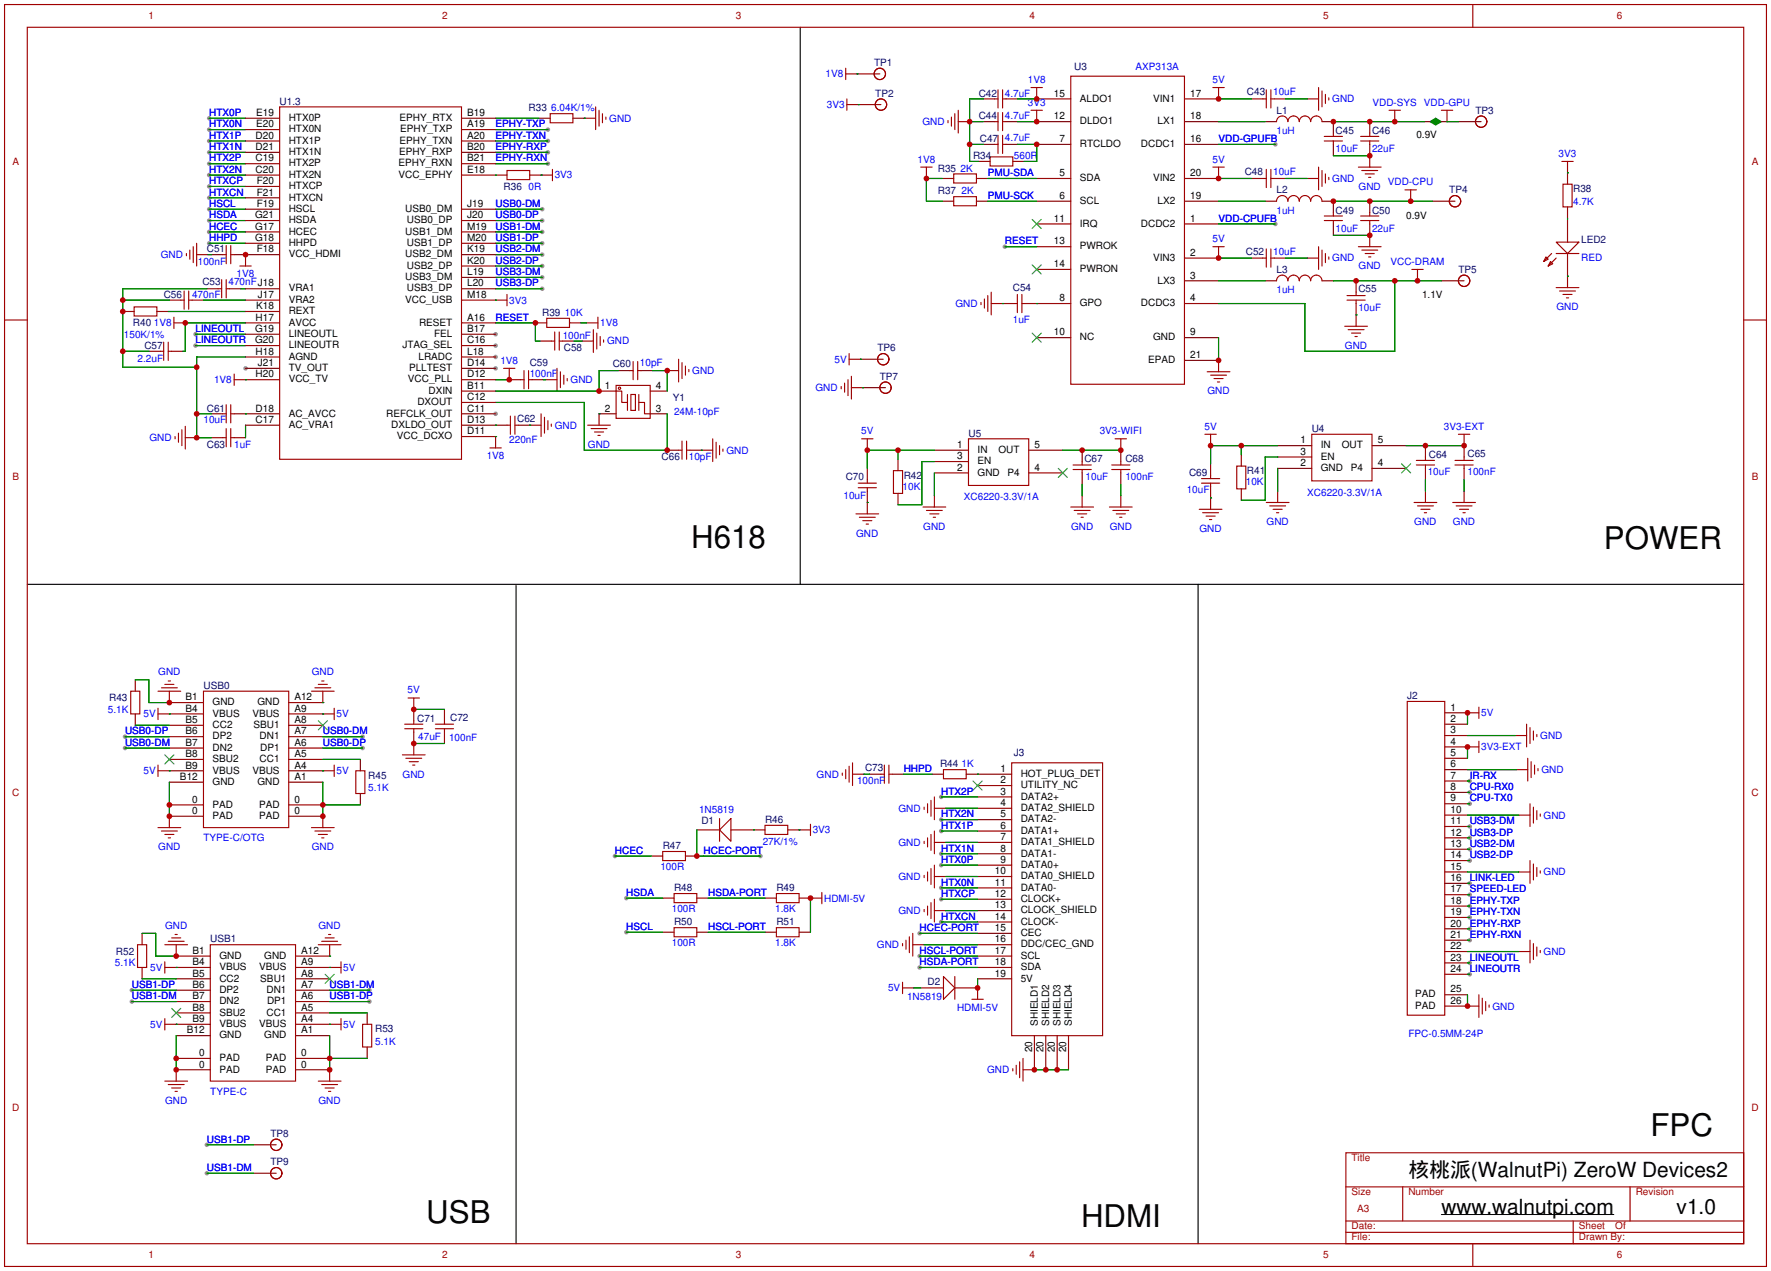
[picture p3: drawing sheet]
<svg xmlns="http://www.w3.org/2000/svg" width="396mm" height="284mm" viewBox="0 0 396 284" stroke-linecap="round" stroke-linejoin="round" font-family="sans-serif">
<defs><g id="words">
<g font-size="7">
<text x="154.4" y="122.4">H618</text>
<text x="358.4" y="122.7">POWER</text>
<text x="368.8" y="253.7">FPC</text>
<text x="95.2" y="273.3">USB</text>
<text x="241.6" y="274.1">HDMI</text>
</g>
<g font-size="4.7">
<text x="314.7" y="263.1">䑋䑖䥙(WalnutPi) ZeroW Devices2</text>
<text x="322.1" y="271.2">www.walnutpi.com</text>
<text x="374.6" y="271.2">v1.0</text>
</g>
<g font-size="2.2" fill="#9f0000">
<text x="33.2" y="4.2">1</text>
<text x="98.8" y="4.2">2</text>
<text x="164.4" y="4.2">3</text>
<text x="230.1" y="4.2">4</text>
<text x="295.7" y="4.2">5</text>
<text x="361.3" y="4.2">6</text>
<text x="2.8" y="36.9">A</text>
<text x="391.4" y="36.9">A</text>
<text x="2.8" y="107.4">B</text>
<text x="391.4" y="107.4">B</text>
<text x="2.7" y="177.8">C</text>
<text x="391.4" y="177.8">C</text>
<text x="2.7" y="248.3">D</text>
<text x="391.4" y="248.3">D</text>
<text x="302" y="259.3">Title</text>
<text x="302" y="266.9">Size</text>
<text x="314.7" y="266.9">Number</text>
<text x="365.5" y="266.9">Revision</text>
<text x="302" y="274.5">Date:</text>
<text x="303.3" y="270.7">A3</text>
<text x="352.8" y="274.5">Sheet</text>
<text x="360.9" y="274.5">Of</text>
<text x="33.2" y="281">1</text>
<text x="98.8" y="281">2</text>
<text x="164.4" y="281">3</text>
<text x="230.1" y="281">4</text>
<text x="295.7" y="281">5</text>
<text x="302" y="277.1">File:</text>
<text x="352.8" y="277.1">Drawn By:</text>
<text x="361.3" y="281">6</text>
</g>
<g font-size="2.2" fill="#00f">
<text x="184.5" y="17.3">1V8</text>
<text x="253.7" y="15.7">AXP313A</text>
<text x="224.5" y="21.6">4.7uF</text>
<text x="229.7" y="18.5">1V8</text>
<text x="229.7" y="23.6">3V3</text>
<text x="270.9" y="18.5">5V</text>
<text x="284.5" y="21.3">10uF</text>
<text x="297.7" y="22.9">GND</text>
<text x="306.7" y="23.6">VDD-SYS VDD-GPU</text>
<text x="46.7" y="28.4">HTX0N</text>
<text x="46.7" y="25.9">HTX0P</text>
<text x="110.7" y="28.4">EPHY-TXP</text>
<text x="123.2" y="24.9">6.04K/1%</text>
<text x="136.1" y="27.2">GND</text>
<text x="184.7" y="24.1">3V3</text>
<text x="206.1" y="27.9">GND</text>
<text x="224.5" y="26.7">4.7uF</text>
<text x="285.2" y="30">1uH</text>
<text x="46.7" y="31">HTX1P</text>
<text x="46.7" y="33.5">HTX1N</text>
<text x="110.7" y="31">EPHY-TXN</text>
<text x="110.7" y="33.5">EPHY-RXP</text>
<text x="224.5" y="31.5">4.7uF</text>
<text x="226.6" y="35.6">560R</text>
<text x="272.3" y="31.8">VDD-GPUFB</text>
<text x="298.4" y="34">10uF</text>
<text x="306.6" y="34">22uF</text>
<text x="348.3" y="35.1">3V3</text>
<text x="46.7" y="38.6">HTX2N</text>
<text x="46.7" y="36.1">HTX2P</text>
<text x="46.7" y="41.1">HTXCP</text>
<text x="110.7" y="36.1">EPHY-RXN</text>
<text x="124" y="39.9">3V3</text>
<text x="205" y="36.3">1V8</text>
<text x="214.6" y="38.4">2K</text>
<text x="220.7" y="39.4">PMU-SDA</text>
<text x="270.9" y="36.3">5V</text>
<text x="284.5" y="39.1">10uF</text>
<text x="297.7" y="40.6">GND</text>
<text x="310.1" y="41.4">VDD-CPU</text>
<text x="46.7" y="46.2">HSCL</text>
<text x="46.7" y="43.7">HTXCN</text>
<text x="110.7" y="46.2">USB0-DM</text>
<text x="118.1" y="42.4">0R</text>
<text x="214.9" y="43.4">2K</text>
<text x="220.7" y="44.5">PMU-SCK</text>
<text x="285.2" y="47.8">1uH</text>
<text x="303.6" y="42.4">GND</text>
<text x="351.5" y="45.7">4.7K</text>
<text x="46.7" y="53.8">HHPD</text>
<text x="46.7" y="51.3">HCEC</text>
<text x="46.7" y="48.8">HSDA</text>
<text x="110.7" y="48.8">USB0-DP</text>
<text x="110.7" y="51.3">USB1-DM</text>
<text x="110.7" y="53.8">USB1-DP</text>
<text x="272.3" y="49.5">VDD-CPUFB</text>
<text x="298.4" y="51.8">10uF</text>
<text x="306.6" y="51.8">22uF</text>
<text x="35.9" y="57.7">GND</text>
<text x="44.2" y="59.2">100nF</text>
<text x="110.7" y="56.4">USB2-DM</text>
<text x="110.7" y="58.9">USB2-DP</text>
<text x="224.5" y="54.6">RESET</text>
<text x="270.9" y="54.1">5V</text>
<text x="284.5" y="56.9">10uF</text>
<text x="297.7" y="58.4">GND</text>
<text x="310.7" y="59.2">VCC-DRAM</text>
<text x="353.3" y="58.4">RED</text>
<text x="51.1" y="63.8">470nFJ18</text>
<text x="52.9" y="62">1V8</text>
<text x="110.7" y="61.5">USB3-DM</text>
<text x="110.7" y="64">USB3-DP</text>
<text x="285.2" y="65.5">1uH</text>
<text x="303.6" y="60.2">GND</text>
<text x="42.9" y="66.5">470nF</text>
<text x="110.7" y="71.6">RESET</text>
<text x="113.8" y="67.8">3V3</text>
<text x="126.2" y="70.6">10K</text>
<text x="213.5" y="68.6">GND</text>
<text x="303.5" y="69.6">10uF</text>
<text x="347.8" y="69.3">GND</text>
<text x="27.7" y="75.4">150K/1%</text>
<text x="34.4" y="72.9">1V8</text>
<text x="43.7" y="74.2">LINEOUTL</text>
<text x="43.7" y="76.7">LINEOUTR</text>
<text x="125.7" y="75.7">100nF</text>
<text x="134.1" y="72.9">1V8</text>
<text x="135.6" y="77">GND</text>
<text x="226.3" y="72.1">1uF</text>
<text x="300.5" y="78">GND</text>
<text x="30.7" y="80.8">2.2uF</text>
<text x="111.8" y="81.3">1V8</text>
<text x="143" y="81.8">10pF</text>
<text x="154.7" y="83.6">GND</text>
<text x="186.5" y="81">5V</text>
<text x="47.8" y="85.6">1V8</text>
<text x="118.4" y="84.3">100nF</text>
<text x="127.5" y="85.6">GND</text>
<text x="182.2" y="87.4">GND</text>
<text x="269.8" y="88.1">GND</text>
<text x="45.5" y="94.5">10uF</text>
<text x="124" y="95.8">GND</text>
<text x="150.6" y="92.7">24M-10pF</text>
<text x="33.4" y="98.6">GND</text>
<text x="52.3" y="100.1">1uF</text>
<text x="113.8" y="99.1">220nF</text>
<text x="131.4" y="100.1">GND</text>
<text x="162.3" y="101.3">GND</text>
<text x="192.4" y="97">5V</text>
<text x="245.7" y="97">3V3-WIFI</text>
<text x="269.1" y="96">5V</text>
<text x="322.6" y="96">3V3-EXT</text>
<text x="108.8" y="102.6">1V8</text>
<text x="153.9" y="102.9">10pF</text>
<text x="242.6" y="107.2">10uF</text>
<text x="251.5" y="107.2">100nF</text>
<text x="319" y="106.2">10uF</text>
<text x="327.9" y="106.2">100nF</text>
<text x="188.5" y="111.5">10uF</text>
<text x="201.7" y="109.5">10K</text>
<text x="215.4" y="111.8">XC6220-3.3V/1A</text>
<text x="265.2" y="110.2">10uF</text>
<text x="278.4" y="108.5">10K</text>
<text x="292.1" y="110.7">XC6220-3.3V/1A</text>
<text x="191.3" y="119.9">GND</text>
<text x="206.3" y="118.4">GND</text>
<text x="239.3" y="118.4">GND</text>
<text x="248" y="118.4">GND</text>
<text x="268" y="118.9">GND</text>
<text x="283" y="117.3">GND</text>
<text x="316" y="117.3">GND</text>
<text x="324.7" y="117.3">GND</text>
<text x="35.4" y="150.9">GND</text>
<text x="69.7" y="150.9">GND</text>
<text x="91.1" y="154.9">5V</text>
<text x="24.1" y="159.3">5.1K</text>
<text x="32.1" y="160.3">5V</text>
<text x="75.2" y="160.3">5V</text>
<text x="331" y="160">5V</text>
<text x="27.9" y="164.1">USB0-DP</text>
<text x="27.9" y="166.6">USB0-DM</text>
<text x="72.1" y="164.1">USB0-DM</text>
<text x="72.1" y="166.6">USB0-DP</text>
<text x="93.5" y="165.4">47uF</text>
<text x="100.3" y="165.6">100nF</text>
<text x="331" y="167.6">3V3-EXT</text>
<text x="344.2" y="165.1">GND</text>
<text x="32.1" y="173">5V</text>
<text x="75.2" y="173">5V</text>
<text x="90" y="173.7">GND</text>
<text x="182.5" y="173.7">GND</text>
<text x="201.9" y="172.5">HHPD</text>
<text x="214.9" y="171.5">1K</text>
<text x="328.4" y="174">IR-RX</text>
<text x="344.4" y="172.7">GND</text>
<text x="82.3" y="176.8">5.1K</text>
<text x="191.5" y="175.3">100nF</text>
<text x="210.3" y="177.5">HTX2P</text>
<text x="328.4" y="176.5">CPU-RX0</text>
<text x="328.4" y="179.1">CPU-TX0</text>
<text x="156.2" y="181.6">1N5819</text>
<text x="200.8" y="181.4">GND</text>
<text x="210.3" y="185.2">HTX1P</text>
<text x="210.3" y="182.6">HTX2N</text>
<text x="328.4" y="184.2">USB3-DM</text>
<text x="344.9" y="182.9">GND</text>
<text x="35.4" y="190">GND</text>
<text x="45.5" y="188">TYPE-C/OTG</text>
<text x="69.7" y="190">GND</text>
<text x="137.4" y="190.8">HCEC</text>
<text x="157.2" y="190.8">HCEC-PORT</text>
<text x="170.4" y="188.7">27K/1%</text>
<text x="181.6" y="186.2">3V3</text>
<text x="200.8" y="189">GND</text>
<text x="210.3" y="190.2">HTX1N</text>
<text x="328.4" y="191.8">USB2-DP</text>
<text x="328.4" y="189.2">USB2-DM</text>
<text x="328.4" y="186.7">USB3-DP</text>
<text x="147.6" y="194.3">100R</text>
<text x="200.8" y="196.6">GND</text>
<text x="210.3" y="192.8">HTX0P</text>
<text x="210.3" y="197.9">HTX0N</text>
<text x="328.4" y="196.9">LINK-LED</text>
<text x="344.9" y="195.6">GND</text>
<text x="140" y="200.2">HSDA</text>
<text x="150.1" y="203.7">100R</text>
<text x="158.2" y="200.2">HSDA-PORT</text>
<text x="173.2" y="203.7">1.8K</text>
<text x="184.1" y="201.4">HDMI-5V</text>
<text x="210.3" y="200.4">HTXCP</text>
<text x="328.4" y="199.4">SPEED-LED</text>
<text x="328.4" y="201.9">EPHY-TXP</text>
<text x="36.9" y="207.5">GND</text>
<text x="71.2" y="207.5">GND</text>
<text x="140" y="207.8">HSCL</text>
<text x="158.2" y="207.8">HSCL-PORT</text>
<text x="200.8" y="204.2">GND</text>
<text x="205.5" y="208">HCEC-PORT</text>
<text x="210.3" y="205.5">HTXCN</text>
<text x="328.4" y="204.5">EPHY-TXN</text>
<text x="328.4" y="207">EPHY-RXP</text>
<text x="328.4" y="209.6">EPHY-RXN</text>
<text x="25.7" y="215.9">5.1K</text>
<text x="150.1" y="211.3">100R</text>
<text x="173.2" y="211.3">1.8K</text>
<text x="195.9" y="211.8">GND</text>
<text x="205.5" y="213.1">HSCL-PORT</text>
<text x="205.5" y="215.6">HSDA-PORT</text>
<text x="328.4" y="214.6">LINEOUTL</text>
<text x="344.9" y="213.4">GND</text>
<text x="29.5" y="220.7">USB1-DP</text>
<text x="33.6" y="216.9">5V</text>
<text x="73.7" y="220.7">USB1-DM</text>
<text x="76.7" y="216.9">5V</text>
<text x="198.4" y="221.5">5V</text>
<text x="328.4" y="217.2">LINEOUTR</text>
<text x="29.5" y="223.3">USB1-DM</text>
<text x="73.7" y="223.3">USB1-DP</text>
<text x="202.7" y="223.5">1N5819</text>
<text x="213.8" y="225.8">HDMI-5V</text>
<text x="333.5" y="225.6">GND</text>
<text x="33.6" y="229.6">5V</text>
<text x="76.7" y="229.6">5V</text>
<text x="83.8" y="233.4">5.1K</text>
<text x="314.7" y="231.6">FPC-0.5MM-24P</text>
<text x="220.6" y="239.8">GND</text>
<text x="47" y="244.6">TYPE-C</text>
<text x="36.9" y="246.6">GND</text>
<text x="71.2" y="246.6">GND</text>
<text x="46.2" y="255.3">USB1-DP</text>
<text x="46.2" y="261.6">USB1-DM</text>
</g>
<g font-size="2.2" fill="#00007f">
<text x="195.3" y="14.7">TP1</text>
<text x="240" y="15.7">U3</text>
<text x="62.5" y="23.4">U1.3</text>
<text x="195.6" y="21.6">TP2</text>
<text x="218.7" y="21.6">C42</text>
<text x="278.6" y="21.3">C43</text>
<text x="118.1" y="24.9">R33</text>
<text x="218.7" y="26.7">C44</text>
<text x="285.2" y="25.4">L1</text>
<text x="298.4" y="30">C45</text>
<text x="306.6" y="30">C46</text>
<text x="329.7" y="25.4">TP3</text>
<text x="217.4" y="35.6">R34</text>
<text x="218.9" y="31.8">C47</text>
<text x="209.5" y="38.4">R35</text>
<text x="278.1" y="39.1">C48</text>
<text x="112.5" y="42.4">R36</text>
<text x="209.5" y="43.4">R37</text>
<text x="285.2" y="43.2">L2</text>
<text x="298.4" y="47.8">C49</text>
<text x="306.6" y="47.8">C50</text>
<text x="323.8" y="43.2">TP4</text>
<text x="351.5" y="42.9">R38</text>
<text x="46.2" y="56.4">C51</text>
<text x="278.4" y="56.9">C52</text>
<text x="353.3" y="54.4">LED2</text>
<text x="45.2" y="63.8">C53</text>
<text x="226.3" y="65">C54</text>
<text x="285.2" y="61">L3</text>
<text x="303.5" y="65.3">C55</text>
<text x="325.9" y="61">TP5</text>
<text x="36.6" y="66.5">C56</text>
<text x="121.2" y="70.6">R39</text>
<text x="29.7" y="72.9">R40</text>
<text x="32.3" y="78">C57</text>
<text x="118.4" y="81.8">C59</text>
<text x="126" y="78.5">C58</text>
<text x="136.9" y="82">C60</text>
<text x="196.1" y="78.5">TP6</text>
<text x="150.4" y="89.7">Y1</text>
<text x="196.6" y="84.8">TP7</text>
<text x="46.2" y="91.9">C61</text>
<text x="115.6" y="94.2">C62</text>
<text x="46.2" y="100.1">C63</text>
<text x="216.4" y="97.5">U5</text>
<text x="293.1" y="96.5">U4</text>
<text x="147.8" y="102.9">C66</text>
<text x="189" y="107.2">C70</text>
<text x="201.9" y="106.9">R42</text>
<text x="242.3" y="103.1">C67</text>
<text x="251.5" y="103.1">C68</text>
<text x="265.7" y="106.4">C69</text>
<text x="278.6" y="105.9">R41</text>
<text x="319.3" y="102.4">C64</text>
<text x="327.9" y="102.1">C65</text>
<text x="45.5" y="153.9">USB0</text>
<text x="24.4" y="156.7">R43</text>
<text x="93.2" y="161.3">C71</text>
<text x="100.6" y="161">C72</text>
<text x="314.5" y="156.2">J2</text>
<text x="82.3" y="174">R45</text>
<text x="193.3" y="172.2">C73</text>
<text x="210.1" y="171.5">R44</text>
<text x="226.6" y="168.9">J3</text>
<text x="156.7" y="184.2">D1</text>
<text x="170.9" y="183.9">R46</text>
<text x="148.1" y="189.7">R47</text>
<text x="150.6" y="199.1">R48</text>
<text x="173.5" y="199.1">R49</text>
<text x="150.6" y="206.8">R50</text>
<text x="173.5" y="206.8">R51</text>
<text x="25.9" y="213.4">R52</text>
<text x="47" y="210.6">USB1</text>
<text x="207.3" y="220">D2</text>
<text x="83.8" y="230.6">R53</text>
<text x="60.5" y="254">TP8</text>
<text x="60.5" y="260.3">TP9</text>
</g>
<g font-size="2.2">
<text x="235.5" y="21.6">15</text>
<text x="241.3" y="22.7">ALDO1</text>
<text x="257.7" y="22.7">VIN1</text>
<text x="265.9" y="21.6">17</text>
<text x="57.2" y="25.9">E19</text>
<text x="57.2" y="28.4">E20</text>
<text x="64.5" y="27">HTX0P</text>
<text x="64.5" y="29.6">HTX0N</text>
<text x="89.3" y="27">EPHY_RTX</text>
<text x="89.4" y="29.6">EPHY_TXP</text>
<text x="104.4" y="25.9">B19</text>
<text x="104.4" y="28.4">A19</text>
<text x="235.5" y="26.7">12</text>
<text x="241.3" y="27.8">DLDO1</text>
<text x="258.7" y="27.8">LX1</text>
<text x="265.9" y="26.7">18</text>
<text x="57.1" y="31">D20</text>
<text x="57.1" y="33.5">D21</text>
<text x="64.5" y="32.1">HTX1P</text>
<text x="64.5" y="34.6">HTX1N</text>
<text x="89.2" y="34.6">EPHY_RXP</text>
<text x="89.3" y="32.1">EPHY_TXN</text>
<text x="104.4" y="31">A20</text>
<text x="104.4" y="33.5">B20</text>
<text x="236.8" y="31.7">7</text>
<text x="241.3" y="32.9">RTCLDO</text>
<text x="254.9" y="32.9">DCDC1</text>
<text x="265.9" y="31.7">16</text>
<text x="316.5" y="30.7">0.9V</text>
<text x="57.1" y="36.1">C19</text>
<text x="57.1" y="38.6">C20</text>
<text x="57.4" y="41.1">F20</text>
<text x="64.5" y="37.2">HTX2P</text>
<text x="64.5" y="39.7">HTX2N</text>
<text x="89" y="37.2">EPHY_RXN</text>
<text x="89" y="39.7">VCC_EPHY</text>
<text x="104.4" y="36.1">B21</text>
<text x="104.4" y="38.6">E18</text>
<text x="236.8" y="39.4">5</text>
<text x="241.3" y="40.5">SDA</text>
<text x="257.7" y="40.5">VIN2</text>
<text x="265.9" y="39.4">20</text>
<text x="57.4" y="43.7">F21</text>
<text x="57.4" y="46.2">F19</text>
<text x="64.5" y="42.3">HTXCP</text>
<text x="64.5" y="44.8">HTXCN</text>
<text x="64.5" y="47.3">HSCL</text>
<text x="90.5" y="47.3">USB0_DM</text>
<text x="104.4" y="46.2">J19</text>
<text x="236.8" y="44.4">6</text>
<text x="241.3" y="45.6">SCL</text>
<text x="258.7" y="45.6">LX2</text>
<text x="265.9" y="44.4">19</text>
<text x="57" y="48.8">G21</text>
<text x="57" y="51.3">G17</text>
<text x="57" y="53.8">G18</text>
<text x="64.5" y="49.9">HSDA</text>
<text x="64.5" y="52.4">HCEC</text>
<text x="90.5" y="52.4">USB1_DM</text>
<text x="90.9" y="49.9">USB0_DP</text>
<text x="104.4" y="48.8">J20</text>
<text x="104.4" y="51.3">M19</text>
<text x="104.4" y="53.8">M20</text>
<text x="235.5" y="49.5">11</text>
<text x="241.3" y="50.6">IRQ</text>
<text x="254.9" y="50.6">DCDC2</text>
<text x="265.9" y="49.5">1</text>
<text x="314.2" y="49">0.9V</text>
<text x="57.4" y="56.4">F18</text>
<text x="64.5" y="55">HHPD</text>
<text x="64.5" y="57.5">VCC_HDMI</text>
<text x="90.5" y="57.5">USB2_DM</text>
<text x="90.9" y="55">USB1_DP</text>
<text x="104.4" y="56.4">K19</text>
<text x="104.4" y="58.9">K20</text>
<text x="235.5" y="54.6">13</text>
<text x="235.5" y="59.7">14</text>
<text x="241.3" y="55.7">PWROK</text>
<text x="257.7" y="58.3">VIN3</text>
<text x="265.9" y="57.1">2</text>
<text x="64.5" y="65.1">VRA1</text>
<text x="90.5" y="62.6">USB3_DM</text>
<text x="90.9" y="60">USB2_DP</text>
<text x="90.9" y="65.1">USB3_DP</text>
<text x="104.4" y="61.5">L19</text>
<text x="104.4" y="64">L20</text>
<text x="241.3" y="60.8">PWRON</text>
<text x="258.7" y="63.3">LX3</text>
<text x="265.9" y="62.2">3</text>
<text x="57.1" y="71.6">H17</text>
<text x="57.2" y="69.1">K18</text>
<text x="57.6" y="66.5">J17</text>
<text x="64.5" y="67.7">VRA2</text>
<text x="64.5" y="70.2">REXT</text>
<text x="90.5" y="67.7">VCC_USB</text>
<text x="104.4" y="66.5">M18</text>
<text x="104.4" y="71.6">A16</text>
<text x="236.8" y="67.3">8</text>
<text x="241.3" y="68.4">GPO</text>
<text x="254.9" y="68.4">DCDC3</text>
<text x="265.9" y="67.3">4</text>
<text x="317.8" y="66.5">1.1V</text>
<text x="57" y="74.2">G19</text>
<text x="57" y="76.7">G20</text>
<text x="64.5" y="72.7">AVCC</text>
<text x="64.5" y="75.3">LINEOUTL</text>
<text x="64.5" y="77.8">LINEOUTR</text>
<text x="89.9" y="77.8">JTAG_SEL</text>
<text x="93.6" y="72.7">RESET</text>
<text x="97" y="75.3">FEL</text>
<text x="104.4" y="76.7">C16</text>
<text x="104.4" y="74.2">B17</text>
<text x="235.5" y="74.9">10</text>
<text x="241.3" y="76">NC</text>
<text x="257.7" y="76">GND</text>
<text x="265.9" y="74.9">9</text>
<text x="57.1" y="79.2">H18</text>
<text x="57.6" y="81.8">J21</text>
<text x="64.5" y="80.4">AGND</text>
<text x="64.5" y="82.9">TV_OUT</text>
<text x="91.4" y="82.9">PLLTEST</text>
<text x="93.5" y="80.4">LRADC</text>
<text x="104.4" y="79.2">L18</text>
<text x="104.4" y="81.8">D14</text>
<text x="256.6" y="81.1">EPAD</text>
<text x="265.9" y="80">21</text>
<text x="57.1" y="84.3">H20</text>
<text x="64.5" y="85.4">VCC_TV</text>
<text x="91.2" y="85.4">VCC_PLL</text>
<text x="95.8" y="88">DXIN</text>
<text x="104.4" y="89.4">C12</text>
<text x="104.4" y="86.9">B11</text>
<text x="104.4" y="84.3">D12</text>
<text x="135.2" y="86.9">1</text>
<text x="146.6" y="86.9">4</text>
<text x="57.1" y="91.9">D18</text>
<text x="57.1" y="94.5">C17</text>
<text x="64.5" y="93.1">AC_AVCC</text>
<text x="64.5" y="95.6">AC_VRA1</text>
<text x="86.3" y="93.1">REFCLK_OUT</text>
<text x="87.4" y="95.6">DXLDO_OUT</text>
<text x="93.3" y="90.5">DXOUT</text>
<text x="104.4" y="94.5">D13</text>
<text x="104.4" y="91.9">C11</text>
<text x="135.2" y="91.9">2</text>
<text x="146.6" y="91.9">3</text>
<text x="88.7" y="98.1">VCC_DCXO</text>
<text x="104.4" y="97">D11</text>
<text x="213.9" y="100.1">1</text>
<text x="218.4" y="101.2">IN</text>
<text x="223.1" y="101.2">OUT</text>
<text x="231.1" y="100.1">5</text>
<text x="290.6" y="99.1">1</text>
<text x="290.6" y="101.6">3</text>
<text x="295.1" y="100.2">IN</text>
<text x="299.8" y="100.2">OUT</text>
<text x="307.8" y="99.1">5</text>
<text x="213.9" y="102.6">3</text>
<text x="213.9" y="105.2">2</text>
<text x="218.4" y="103.7">EN</text>
<text x="218.4" y="106.3">GND</text>
<text x="225.1" y="106.3">P4</text>
<text x="231.1" y="105.2">4</text>
<text x="290.6" y="104.1">2</text>
<text x="295.1" y="102.7">EN</text>
<text x="295.1" y="105.3">GND</text>
<text x="301.8" y="105.3">P4</text>
<text x="307.8" y="104.1">4</text>
<text x="41.5" y="156.5">B1</text>
<text x="41.5" y="159">B4</text>
<text x="41.5" y="161.5">B5</text>
<text x="47.5" y="157.6">GND</text>
<text x="47.5" y="160.1">VBUS</text>
<text x="56.4" y="160.1">VBUS</text>
<text x="57.5" y="157.6">GND</text>
<text x="65.8" y="159">A9</text>
<text x="65.8" y="156.5">A12</text>
<text x="65.8" y="161.5">A8</text>
<text x="324.1" y="158.8">1</text>
<text x="324.1" y="161.3">2</text>
<text x="41.5" y="166.6">B7</text>
<text x="41.5" y="164.1">B6</text>
<text x="47.5" y="162.7">CC2</text>
<text x="47.5" y="167.7">DN2</text>
<text x="47.5" y="165.2">DP2</text>
<text x="56.6" y="162.7">SBU1</text>
<text x="58" y="165.2">DN1</text>
<text x="58.1" y="167.7">DP1</text>
<text x="65.8" y="166.6">A6</text>
<text x="65.8" y="164.1">A7</text>
<text x="324.1" y="163.8">3</text>
<text x="324.1" y="166.4">4</text>
<text x="41.5" y="169.2">B8</text>
<text x="41.5" y="171.7">B9</text>
<text x="47.5" y="170.3">SBU2</text>
<text x="47.5" y="172.8">VBUS</text>
<text x="56.4" y="172.8">VBUS</text>
<text x="58" y="170.3">CC1</text>
<text x="65.8" y="169.2">A5</text>
<text x="65.8" y="171.7">A4</text>
<text x="223.5" y="172.5">1</text>
<text x="228.1" y="173.6">HOT_PLUG_DET</text>
<text x="324.1" y="168.9">5</text>
<text x="324.1" y="171.5">6</text>
<text x="324.1" y="174">7</text>
<text x="40.2" y="174.2">B12</text>
<text x="43" y="179.3">0</text>
<text x="47.5" y="175.4">GND</text>
<text x="57.5" y="175.4">GND</text>
<text x="65.8" y="174.2">A1</text>
<text x="65.8" y="179.3">0</text>
<text x="223.5" y="177.5">3</text>
<text x="223.5" y="175">2</text>
<text x="228.1" y="178.7">DATA2+</text>
<text x="228.1" y="176.1">UTILITY_NC</text>
<text x="324.1" y="176.5">8</text>
<text x="324.1" y="179.1">9</text>
<text x="43" y="181.9">0</text>
<text x="47.5" y="180.4">PAD</text>
<text x="47.5" y="183">PAD</text>
<text x="57.9" y="183">PAD</text>
<text x="57.9" y="180.4">PAD</text>
<text x="65.8" y="181.9">0</text>
<text x="223.5" y="180.1">4</text>
<text x="223.5" y="182.6">5</text>
<text x="223.5" y="185.2">6</text>
<text x="228.1" y="181.2">DATA2_SHIELD</text>
<text x="228.1" y="183.7">DATA2-</text>
<text x="324.1" y="181.6">10</text>
<text x="324.1" y="184.2">11</text>
<text x="223.5" y="187.7">7</text>
<text x="223.5" y="190.2">8</text>
<text x="228.1" y="186.3">DATA1+</text>
<text x="228.1" y="188.8">DATA1_SHIELD</text>
<text x="228.1" y="191.4">DATA1-</text>
<text x="324.1" y="186.7">12</text>
<text x="324.1" y="189.2">13</text>
<text x="324.1" y="191.8">14</text>
<text x="222.3" y="195.3">10</text>
<text x="222.3" y="197.9">11</text>
<text x="223.5" y="192.8">9</text>
<text x="228.1" y="193.9">DATA0+</text>
<text x="228.1" y="196.4">DATA0_SHIELD</text>
<text x="324.1" y="194.3">15</text>
<text x="324.1" y="196.9">16</text>
<text x="222.3" y="200.4">12</text>
<text x="222.3" y="202.9">13</text>
<text x="228.1" y="199">DATA0-</text>
<text x="228.1" y="201.5">CLOCK+</text>
<text x="324.1" y="199.4">17</text>
<text x="324.1" y="201.9">18</text>
<text x="222.3" y="208">15</text>
<text x="222.3" y="205.5">14</text>
<text x="228.1" y="204.1">CLOCK_SHIELD</text>
<text x="228.1" y="209.1">CEC</text>
<text x="228.1" y="206.6">CLOCK-</text>
<text x="324.1" y="204.5">19</text>
<text x="324.1" y="207">20</text>
<text x="324.1" y="209.6">21</text>
<text x="43" y="213.1">B1</text>
<text x="43" y="215.6">B4</text>
<text x="49" y="214.2">GND</text>
<text x="59" y="214.2">GND</text>
<text x="67.3" y="213.1">A12</text>
<text x="67.3" y="215.6">A9</text>
<text x="222.3" y="210.6">16</text>
<text x="222.3" y="213.1">17</text>
<text x="222.3" y="215.6">18</text>
<text x="228.1" y="211.7">DDC/CEC_GND</text>
<text x="228.1" y="214.2">SCL</text>
<text x="324.1" y="212.1">22</text>
<text x="324.1" y="214.6">23</text>
<text x="43" y="218.2">B5</text>
<text x="43" y="220.7">B6</text>
<text x="49" y="216.8">VBUS</text>
<text x="49" y="219.3">CC2</text>
<text x="49" y="221.8">DP2</text>
<text x="57.9" y="216.8">VBUS</text>
<text x="58.2" y="219.3">SBU1</text>
<text x="59.5" y="221.8">DN1</text>
<text x="67.3" y="220.7">A7</text>
<text x="67.3" y="218.2">A8</text>
<text x="222.3" y="218.2">19</text>
<text x="228.1" y="219.3">5V</text>
<text x="228.1" y="216.8">SDA</text>
<text x="324.1" y="221.7">25</text>
<text x="324.1" y="217.2">24</text>
<text x="43" y="223.3">B7</text>
<text x="43" y="225.8">B8</text>
<text x="49" y="224.4">DN2</text>
<text x="49" y="226.9">SBU2</text>
<text x="59.5" y="226.9">CC1</text>
<text x="59.7" y="224.4">DP1</text>
<text x="67.3" y="223.3">A6</text>
<text x="67.3" y="225.8">A5</text>
<text x="316.2" y="222.9">PAD</text>
<text x="316.2" y="225.4">PAD</text>
<text x="324.1" y="224.3">26</text>
<text x="41.7" y="230.9">B12</text>
<text x="43" y="228.3">B9</text>
<text x="49" y="229.5">VBUS</text>
<text x="49" y="232">GND</text>
<text x="57.9" y="229.5">VBUS</text>
<text x="59" y="232">GND</text>
<text x="67.3" y="230.9">A1</text>
<text x="67.3" y="228.3">A4</text>
<text x="231.9" y="229.2" transform="rotate(-90 231.9 229.2)">SHIELD1</text>
<text x="234.4" y="229.2" transform="rotate(-90 234.4 229.2)">SHIELD2</text>
<text x="237" y="229.2" transform="rotate(-90 237 229.2)">SHIELD3</text>
<text x="239.5" y="229.2" transform="rotate(-90 239.5 229.2)">SHIELD4</text>
<text x="44.5" y="236">0</text>
<text x="44.5" y="238.5">0</text>
<text x="49" y="237.1">PAD</text>
<text x="49" y="239.6">PAD</text>
<text x="59.4" y="239.6">PAD</text>
<text x="59.4" y="237.1">PAD</text>
<text x="67.3" y="238.5">0</text>
<text x="67.3" y="236">0</text>
<text x="230.6" y="235.2" transform="rotate(-90 230.6 235.2)">20</text>
<text x="233.2" y="235.2" transform="rotate(-90 233.2 235.2)">20</text>
<text x="235.7" y="235.2" transform="rotate(-90 235.7 235.2)">20</text>
<text x="238.3" y="235.2" transform="rotate(-90 238.3 235.2)">20</text>
</g>
</g></defs>
<g fill="#989898">
<circle cx="54.9" cy="82.3" r=".51"/>
<circle cx="110.7" cy="74.7" r=".51"/>
<circle cx="110.7" cy="77.2" r=".51"/>
<circle cx="110.7" cy="79.8" r=".51"/>
<circle cx="110.7" cy="92.5" r=".51"/>
<circle cx="110.7" cy="82.3" r=".51"/>
<circle cx="210.3" cy="185.7" r=".51"/>
<circle cx="210.3" cy="193.3" r=".51"/>
<circle cx="210.3" cy="198.4" r=".51"/>
<circle cx="210.3" cy="183.1" r=".51"/>
<circle cx="210.3" cy="178.1" r=".51"/>
<circle cx="210.3" cy="190.8" r=".51"/>
<circle cx="137.4" cy="191.3" r=".51"/>
<circle cx="210.3" cy="206" r=".51"/>
<circle cx="210.3" cy="200.9" r=".51"/>
<circle cx="140" cy="200.7" r=".51"/>
<circle cx="140" cy="208.3" r=".51"/>
<circle cx="169.9" cy="191.3" r=".51"/>
<circle cx="205.5" cy="208.5" r=".51"/>
<circle cx="205.5" cy="213.6" r=".51"/>
<circle cx="205.5" cy="216.2" r=".51"/>
<circle cx="46.7" cy="31.5" r=".51"/>
<circle cx="46.7" cy="29" r=".51"/>
<circle cx="46.7" cy="26.4" r=".51"/>
<circle cx="46.7" cy="39.1" r=".51"/>
<circle cx="46.7" cy="36.6" r=".51"/>
<circle cx="46.7" cy="34" r=".51"/>
<circle cx="46.7" cy="46.7" r=".51"/>
<circle cx="46.7" cy="44.2" r=".51"/>
<circle cx="46.7" cy="41.7" r=".51"/>
<circle cx="46.7" cy="54.4" r=".51"/>
<circle cx="46.7" cy="51.8" r=".51"/>
<circle cx="46.7" cy="49.3" r=".51"/>
<circle cx="121.2" cy="46.7" r=".51"/>
<circle cx="121.2" cy="49.3" r=".51"/>
<circle cx="121.2" cy="51.8" r=".51"/>
<circle cx="121.2" cy="54.4" r=".51"/>
<circle cx="121.2" cy="56.9" r=".51"/>
<circle cx="121.2" cy="59.4" r=".51"/>
<circle cx="121.2" cy="62" r=".51"/>
<circle cx="121.2" cy="64.5" r=".51"/>
<circle cx="122.4" cy="29" r=".51"/>
<circle cx="122.4" cy="31.5" r=".51"/>
<circle cx="122.4" cy="34" r=".51"/>
<circle cx="122.4" cy="36.6" r=".51"/>
<circle cx="43.7" cy="74.7" r=".51"/>
<circle cx="43.7" cy="77.2" r=".51"/>
<circle cx="285" cy="32.3" r=".51"/>
<circle cx="285" cy="50" r=".51"/>
<circle cx="224.5" cy="55.1" r=".51"/>
<circle cx="81" cy="164.6" r=".51"/>
<circle cx="27.9" cy="164.6" r=".51"/>
<circle cx="27.9" cy="167.1" r=".51"/>
<circle cx="81" cy="167.1" r=".51"/>
<circle cx="82.5" cy="221.2" r=".51"/>
<circle cx="29.5" cy="221.2" r=".51"/>
<circle cx="29.5" cy="223.8" r=".51"/>
<circle cx="82.5" cy="223.8" r=".51"/>
<circle cx="46.2" cy="255.8" r=".51"/>
<circle cx="46.2" cy="262.1" r=".51"/>
<circle cx="328.4" cy="177" r=".51"/>
<circle cx="328.4" cy="174.5" r=".51"/>
<circle cx="328.4" cy="179.6" r=".51"/>
<circle cx="328.4" cy="192.3" r=".51"/>
<circle cx="328.4" cy="189.7" r=".51"/>
<circle cx="328.4" cy="187.2" r=".51"/>
<circle cx="328.4" cy="197.4" r=".51"/>
<circle cx="328.4" cy="199.9" r=".51"/>
<circle cx="328.4" cy="205" r=".51"/>
<circle cx="328.4" cy="207.5" r=".51"/>
<circle cx="328.4" cy="215.1" r=".51"/>
<circle cx="328.4" cy="217.7" r=".51"/>
<circle cx="328.4" cy="184.7" r=".51"/>
<circle cx="328.4" cy="210.1" r=".51"/>
<circle cx="328.4" cy="202.4" r=".51"/>
</g>
<g fill="none" stroke="#a00000" stroke-width=".25">
<path d="M1 1h393.7v282h-393.7zM6.1 6.1h383.5v271.8h-383.5zM189 15.2v2.6M189 16.5h2.5M230.4 19.6h2.5M231.6 19.6v2.5M239.3 17h25.4v68.9h-25.4zM271 19.6h2.6M272.3 19.6v2.5M294.6 19.6v5M329.1 1v5.1M62.5 23.9h40.6v78.7h-40.6z"/>
<path d="M113.3 38.1h5.1v2h-5.1zM120.9 39.1h2.5M122.9 25.4h5.1v2h-5.1zM123.4 37.8v2.6M130.6 26.4h2.5M133.1 23.9v5.1M133.9 24.6v3.6M134.6 25.4v2M135.4 26.2v.5M189.2 23.4h2.6M189.2 22.1v2.5M205.7 37.3h2.6"/>
<path d="M207 37.3v2.6M211.8 26.9v.5M212.6 26.2v2M213.1 38.9h5.1v2h-5.1zM213.4 25.4v3.6M214.1 27.2h2.6M214.1 24.6v5.1M221.2 35.1h5.1v2h-5.1zM222.3 22.1h.7M222.3 27.2h.7M222.3 32.3h.7M223 20.1v4"/>
<path d="M223 25.1v4.1M223 30.2v4.1M224 22.1h.8M224 20.1v4M224 25.1v4.1M224 30.2v4.1M224 27.2h.8M224 32.3h.8M230.4 24.6h2.5M231.6 24.6v2.6M271 37.3h2.6M272.3 37.3v2.6"/>
<path d="M282.2 22.1h.8M282.2 39.9h.8M283 20.1v4M283 37.8v4.1M284 20.1v4M284 37.8v4.1M284 22.1h.7M284 39.9h.7M285.2 27.2a1.27 1.27 0 0 1 1.3-1.3 1.27 1.27 0 0 1 1.3 1.3 1.27 1.27 0 0 1 1.3-1.3 1.27 1.27 0 0 1 1.2 1.3 1.27 1.27 0 0 1 1.3-1.3 1.27 1.27 0 0 1 1.3 1.3 1.27 1.27 0 0 1 1.2-1.3 1.27 1.27 0 0 1 1.3 1.3M292.1 22.1h2.5M292.1 39.9h2.5M294.6 37.3v5.1"/>
<path d="M295.4 20.3v3.6M295.4 38.1v3.6M295.9 30.5h4.1M295.9 31.5h4.1M296.2 21.1v2M296.2 38.9v2M296.9 21.8v.6M296.9 39.6v.5M297.9 29.7v.8M297.9 31.5v.8M303.5 37.3h5.1M304 30.5h4.1"/>
<path d="M304 31.5h4.1M304.3 38.1h3.5M305.1 38.9h2M305.8 39.6h.5M306.1 29.7v.8M306.1 31.5v.8M306.1 34.8v2.5M310.4 24.6h2.5M311.7 24.6v2.6M322.1 24.6h2.5M323.3 24.6v2.6M349 36.1h2.5"/>
<path d="M350.3 36.1v2.5M41.7 56.6v.6M42.4 55.9v2M43.2 55.1v3.6M43.9 56.9h2.6M43.9 54.4v5M49.8 56.9h.7M50.5 54.9v4M51.6 54.9v4M51.6 56.9h.7M53.6 59.4h2.5M54.9 56.9v2.5"/>
<path d="M213.1 43.9h5.1v2.1h-5.1zM271 55.1h2.6M272.3 55.1v2.6M282.2 57.7h.8M283 55.6v4.1M284 55.6v4.1M284 57.7h.7M285.2 45a1.27 1.27 0 0 1 1.3-1.3 1.27 1.27 0 0 1 1.3 1.3 1.27 1.27 0 0 1 1.3-1.3 1.27 1.27 0 0 1 1.2 1.3 1.27 1.27 0 0 1 1.3-1.3 1.27 1.27 0 0 1 1.3 1.3 1.27 1.27 0 0 1 1.2-1.3 1.27 1.27 0 0 1 1.3 1.3M292.1 57.7h2.5M294.6 55.1v5.1M295.4 55.9v3.5M295.9 48.3h4.1"/>
<path d="M295.9 49.3h4.1M296.2 56.6v2.1M296.9 57.4v.5M297.9 47.5v.8M297.9 49.3v.7M303.5 55.1h5.1M304 48.3h4.1M304 49.3h4.1M304.3 55.9h3.5M305.1 56.6h2M305.8 57.4h.5M306.1 47.5v.8"/>
<path d="M306.1 49.3v.7M306.1 52.6v2.5M313.9 42.4h2.6M315.2 42.4v2.6M345.4 57.4l.5 .5-1 .5zM346.5 58.4l.5 .5-1.1 .5zM346.7 56.6l-1.8 1.8M347.7 54.1h5.1l-2.5 2.5zM347.7 56.6h5.1M347.7 57.7l-1.8 1.7M349.3 41.1h2v5.1h-2zM1 71.5h5.1"/>
<path d="M30 68.6h5.1v2h-5.1zM35.8 78.5h.8M36.6 76.5v4M37.6 76.5v4M37.6 78.5h.8M38.9 72.1h2.5M38.9 70.9v2.5M40.4 67.1h.7M41.1 65v4.1M42.2 67.1h.7M42.2 65v4.1M48.8 64.5h.7"/>
<path d="M49.5 62.5v4M50.5 62.5v4M50.5 64.5h.8M110.7 67.1h2.6M113.3 65.8v2.5M122.2 71.1h5.1v2.1h-5.1zM123.2 76.2h.8M124 74.2v4M125 74.2v4M125 76.2h.7M130 76.2h2.6M131.1 72.1h2.5"/>
<path d="M132.6 73.7v5M133.4 74.4v3.6M133.6 70.9v2.5M134.1 75.2v2M134.9 75.9v.6M189.7 79v2.5M219.2 67.6v.5M220 66.8v2M220.7 66v3.6M221.5 67.8h2.5M221.5 65.3v5.1M226.6 67.8h.7"/>
<path d="M227.3 65.8v4.1M228.3 65.8v4.1M228.3 67.8h.8M285.2 62.7a1.27 1.27 0 0 1 1.3-1.2 1.27 1.27 0 0 1 1.3 1.2 1.27 1.27 0 0 1 1.3-1.2 1.27 1.27 0 0 1 1.2 1.2 1.27 1.27 0 0 1 1.3-1.2 1.27 1.27 0 0 1 1.3 1.2 1.27 1.27 0 0 1 1.2-1.2 1.27 1.27 0 0 1 1.3 1.2M300.5 72.9h5.1M301 67.1h4.1M301 66h4.1M301.2 73.7h3.6M302 74.4h2M302.8 75.2h.5M303 65.3v.7M303 67.1v.7"/>
<path d="M303 70.4v2.5M315.5 60.2h2.5M316.7 60.2v2.5M347.7 64.3h5.1M348.5 65h3.5M349.3 65.8h2M350 66.5h.5M350.3 61.7v2.6M389.6 71.5h5.1M39.1 97.5v.5M39.9 96.8v2M40.6 96v3.6"/>
<path d="M41.4 97.8h2.5M41.4 95.3v5M49.8 92.5h.7M49.8 97.8h.7M50.5 90.4v4.1M50.5 95.8v4M51.6 90.4v4.1M51.6 95.8v4M51.6 92.5h.7M51.6 97.8h.7M52.3 84.8h2.6M52.3 83.6v2.5"/>
<path d="M110.7 97.5v2.6M112.5 82.3h2.6M113.3 95h.7M113.8 82.3v2.5M114 93v4M115.1 93v4M115.1 95h.7M116.3 84.8h.8M117.1 82.8v4.1M118.1 84.8h.8M118.1 82.8v4.1M118.4 95h2.5"/>
<path d="M120.9 92.5v5M121.7 93.2v3.6M121.9 84.8h2.6M122.4 94v2M123.2 94.7v.6M124.5 82.3v5.1M125.2 83.1v3.5M126 83.8v2.1M126.7 84.6v.5M131.3 95h5.1M132.1 95.8h3.5M132.8 96.5h2.1"/>
<path d="M133.6 97.3h.5M133.9 92.5v2.5M137.7 86.1h7.6v7.4h-7.6zM137.7 87.4h1.2v2.5h1.3M140.2 88.1v3.6M140.7 82.8h.8M141 88.1h1v3.6h-1zM141.5 80.8v4M142.5 80.8v4M142.5 82.8h.8M142.7 89.9h1.3v2.6h1.3M142.7 88.1v3.6"/>
<path d="M149.1 82.8h2.5M151.6 80.3v5M152.4 81v3.6M152.4 98.6v4M153.2 81.8v2M153.4 98.6v4M153.9 82.6v.5M159.3 98v5.1M160 98.8v3.6M160.8 99.6v2M188 86.4v.5M188.7 85.6v2"/>
<path d="M189.5 84.8v3.6M189.7 80.3h2.6M190.2 86.6h2.6M190.2 84.1v5.1M192.5 98h2.6M193.8 98v2.6M216.4 98h13.5v10.5h-13.5zM249.2 98h2.5M250.4 98v2.6M269.2 97h2.6M269.7 83.1h5.1M270.5 83.8h3.6"/>
<path d="M270.5 97v2.6M271.3 84.6h2M272 85.3h.5M272.3 80.5v2.6M293.1 97h13.5v10.4h-13.5zM325.9 97h2.5M327.2 97v2.6M109.5 100.1h2.5M151.6 100.6h.8M153.4 100.6h.8M156.7 100.6h2.6M161.5 100.3v.5"/>
<path d="M191.3 114.8h5M191.8 108h4M191.8 109h4M192 115.6h3.6M192.8 116.3h2M193.5 117.1h.6M193.8 107.2v.8M193.8 109v.7M193.8 112.3v2.5M199.6 105.2h2.1v5h-2.1zM206.2 113.3h5.1M207 114h3.6"/>
<path d="M207.8 114.8h2M208.5 115.6h.5M208.8 110.7v2.6M239.3 113.3h5M239.8 103.9h4M239.8 104.9h4M240 114h3.6M240.8 114.8h2M241.6 115.6h.5M241.8 103.1v.8M241.8 104.9v.8M241.8 110.7v2.6"/>
<path d="M247.9 113.3h5.1M248.4 103.9h4.1M248.4 104.9h4.1M248.7 114h3.5M249.4 114.8h2.1M250.2 115.6h.5M250.4 103.1v.8M250.4 104.9v.8M250.4 110.7v2.6M268 113.8h5.1M268.5 108h4M268.5 106.9h4"/>
<path d="M268.7 114.6h3.6M269.5 115.3h2M270.3 116.1h.5M270.5 106.2v.7M270.5 108v.7M270.5 111.3v2.5M276.4 104.1h2v5.1h-2zM283 112.3h5M283.7 113h3.6M284.5 113.8h2M285.2 114.6h.6M285.5 109.7v2.6"/>
<path d="M316 112.3h5.1M316.5 103.9h4M316.5 102.9h4M316.7 113h3.6M317.5 113.8h2M318.3 114.6h.5M318.5 102.1v.8M318.5 103.9v.7M318.5 109.7v2.6M324.6 112.3h5.1M325.1 103.9h4.1M325.1 102.9h4.1"/>
<path d="M325.4 113h3.5M326.1 113.8h2.1M326.9 114.6h.5M327.2 102.1v.8M327.2 103.9v.7M327.2 109.7v2.6M29.2 154.4h2v5.1h-2zM35.3 159.5h2.5M35.3 158.2v2.6M35.3 154.4h5.1M36.1 153.7h3.5M36.8 152.9h2.1"/>
<path d="M37.6 152.1h.5M37.8 154.4v2.6M45.5 154.4h19v30.5h-19zM69.6 154.4h5.1M70.4 153.7h3.5M71.1 152.9h2.1M71.9 152.1h.5M72.1 159.5h2.6M72.1 154.4v2.6M74.7 158.2v2.6M91.2 156h2.5M92.5 156v2.5"/>
<path d="M314.5 156.7h8.3v70.1h-8.3zM327.9 159.3h2.6M330.5 158v2.5M35.3 170.9v2.6M35.3 172.2h2.5M72.1 172.2h2.6M74.7 170.9v2.6M79.5 172.2h2v5.1h-2zM89.9 168.7h5.1M90.4 161.8h4.1M90.4 162.8h4.1M90.7 169.4h3.5"/>
<path d="M91.4 170.2h2.1M92.2 170.9h.5M92.5 161v.8M92.5 162.8v.8M92.5 166.1v2.6M97.3 161.8h4M97.3 162.8h4M99.3 161v.8M99.3 162.8v.8M188.2 172.7v.5M189 172v2M189.7 171.2v3.6"/>
<path d="M190.5 173h2.5M190.5 170.4v5.1M196.9 173h.7M197.6 170.9v4.1M198.6 170.9v4.1M198.6 173h.8M207.3 179.6v2M208 178.8v3.6M208.8 178.1v5M210.8 172h5.1v2h-5.1zM226.1 170.4h20.3v61h-20.3zM327.9 166.9h2.6"/>
<path d="M330.5 165.6v2.5M338.6 164.3h2.5M338.8 172h2.6M341.1 161.8v5.1M341.4 169.4v5.1M341.9 162.6v3.5M341.9 179.6v5.1M342.1 170.2v3.5M342.6 163.3v2.1M342.9 170.9v2.1M343.4 164.1v.5M343.7 171.7v.5"/>
<path d="M35.3 184.9h5.1M36.1 185.7h3.5M36.8 186.4h2.1M37.6 187.2h.5M37.8 182.4v2.5M69.6 184.9h5.1M70.4 185.7h3.5M71.1 186.4h2.1M71.9 187.2h.5M72.1 182.4v2.5M148.1 190.2h5.1v2.1h-5.1zM150.6 199.6h5.1v2.1h-5.1z"/>
<path d="M160.8 185.4l2.5-2.5v5.1zM160.8 182.9v5.1M170.9 184.4h5.1v2h-5.1zM173.5 199.6h5.1v2.1h-5.1zM178.6 185.4h2.5M181.1 184.2v2.5M183.6 199.4v2.5M206.5 180.3v.5M206.5 188v.5M206.5 195.6v.5M207.3 187.2v2M207.3 194.8v2.1"/>
<path d="M208 186.4v3.6M208 194.1v3.5M208.8 180.6h2.5M208.8 185.7v5.1M208.8 193.3v5.1M208.8 188.2h2.5M208.8 195.8h2.5M339.3 182.1h2.6M339.3 194.8h2.6M341.9 192.3v5.1M342.6 180.3v3.6M342.6 193v3.6"/>
<path d="M343.4 181.1v2M343.4 193.8v2M344.2 181.9v.5M344.2 194.6v.5M30.7 211.1h2.1v5.1h-2.1zM36.8 211.1h5.1M36.8 216.2h2.6M36.8 214.9v2.5M37.6 210.3h3.5M38.4 209.6h2M39.1 208.8h.5M39.4 211.1v2.5"/>
<path d="M47 211.1h19v30.5h-19zM71.1 211.1h5.1M71.9 210.3h3.5M72.6 209.6h2.1M73.4 208.8h.5M73.7 216.2h2.5M73.7 211.1v2.5M76.2 214.9v2.5M150.6 207.3h5.1v2h-5.1zM173.5 207.3h5.1v2h-5.1zM181.1 200.7h2.5M201.7 210.8v.5"/>
<path d="M201.7 219.5v2.5M202.4 210.1v2M203.2 209.3v3.6M204 211.1h2.5M204 208.5v5.1M206.5 203.2v.5M207.3 202.4v2.1M208 201.7v3.5M208.8 200.9v5.1M208.8 203.5h2.5M210.8 218.2l2.6 2.5-2.6 2.6zM213.4 218.2v5.1"/>
<path d="M339.3 212.6h2.6M341.9 210.1v5M342.6 210.8v3.6M343.4 211.6v2M344.2 212.3v.6M36.8 227.6v2.5M36.8 228.9h2.6M39.4 239v2.6M73.7 239v2.6M73.7 228.9h2.5M76.2 227.6v2.5M81 228.9h2.1v5h-2.1z"/>
<path d="M201.7 220.7h2.5M217.2 223.3h2.5M218.4 220.7v2.6M226.3 238.8v.5M227.1 238v2M227.8 237.2v3.6M228.6 239h2.5M228.6 236.5v5.1M327.9 224.8h2.6M330.5 222.3v5M331.2 223v3.6M332 223.8v2"/>
<path d="M332.7 224.5v.5M36.8 241.6h5.1M37.6 242.3h3.5M38.4 243.1h2M39.1 243.8h.5M71.1 241.6h5.1M71.9 242.3h3.5M72.6 243.1h2.1M73.4 243.8h.5M300.7 257.6h88.9v20.3h-88.9zM300.7 275.3h88.9M300.7 272.8h88.9"/>
<path d="M300.7 265.2h88.9M313.4 265.2v7.6M329.1 277.9v5.1M351.5 272.8v5.1M364.2 265.2v7.6"/>
<circle cx="196.6" cy="16.5" r="1.27"/>
<circle cx="196.8" cy="23.4" r="1.27"/>
<circle cx="331" cy="27.2" r="1.27"/>
<circle cx="325.1" cy="45" r="1.27"/>
<circle cx="327.2" cy="62.7" r="1.27"/>
<circle cx="138.4" cy="86.7" r=".25"/>
<circle cx="197.4" cy="80.3" r="1.27"/>
<circle cx="197.9" cy="86.6" r="1.27"/>
<circle cx="61.7" cy="255.8" r="1.27"/>
<circle cx="61.7" cy="262.1" r="1.27"/>
</g>
<g fill="none" stroke="#860000" stroke-width=".25">
<path d="M191.5 16.5h.1M191.5 16.5h5.1M54.9 26.4h7.6M54.9 39.1h7.6M54.9 29h7.6M54.9 31.5h7.6M54.9 34h7.6M54.9 36.6h7.6M103.1 26.4h7.6M103.1 39.1h10.2M103.1 29h7.6M103.1 31.5h7.6"/>
<path d="M103.1 34h7.6M103.1 36.6h7.6M118.4 39.1h2.5M120.4 26.4h2.5M120.9 39.1h.1M128 26.4h2.6M130.6 26.4h.1M191.8 23.4h.1M191.8 23.4h5.1M207 39.9h.1M210.6 39.9h2.5M216.7 27.2h.1"/>
<path d="M218.2 39.9h2.5M218.7 36.1h2.5M219.7 22.1h2.6M219.7 27.2h2.6M219.7 32.3h2.6M224.8 22.1h2.5M224.8 27.2h2.5M224.8 32.3h2.5M226.3 36.1h2.6M231.6 22.1h7.7M231.6 27.2h7.7M231.6 32.3h7.7"/>
<path d="M231.6 39.9h7.7M264.7 22.1h7.6M264.7 27.2h7.6M264.7 32.3h7.6M264.7 39.9h7.6M279.7 22.1h2.5M279.7 39.9h2.5M282.7 27.2h2.5M284.7 22.1h2.6M284.7 39.9h2.6M292.1 22.1h.1M292.1 39.9h.1"/>
<path d="M295.4 27.2h2.5v2.5M297.9 32.3v2.5M306.1 34.8h.1M306.1 27.2v2.5M306.1 32.3v2.5M311.7 27.2h.1M318.3 27.2h1.2M322.1 27.2h1.2M325.9 27.2h5.1M350.3 38.6v2.5M350.3 38.6h.1M46.5 56.9h.1"/>
<path d="M47.2 56.9h2.6M52.3 56.9h10.2M54.9 41.7h7.6M54.9 44.2h7.6M54.9 46.7h7.6M54.9 49.3h7.6M54.9 51.8h7.6M54.9 54.4h7.6M103.1 56.9h7.6M103.1 46.7h7.6M103.1 49.3h7.6M103.1 51.8h7.6"/>
<path d="M103.1 54.4h7.6M103.1 59.4h7.6M210.6 45h2.5M218.2 45h2.5M231.6 45h7.7M231.6 50h7.7M231.6 55.1h7.7M264.7 45h7.6M264.7 50h7.6M264.7 57.7h7.6M279.7 57.7h2.5M282.7 45h2.5"/>
<path d="M284.7 57.7h2.6M292.1 57.7h.1M295.4 45h2.5v2.5M297.9 50v2.6M306.1 52.6h.1M306.1 45v2.5M306.1 50v2.6M315.2 45h.1M320 45h5.1M350.3 46.2v2.6M350.3 49v5.1M350.3 56.6v5.1"/>
<path d="M27.4 69.6h2.6M33.3 78.5h2.5M35.1 69.6h2.5M37.8 67.1h2.6M38.4 78.5h2.5M41.4 72.1h.1M42.9 67.1h2.6M46.2 64.5h2.6M51.3 64.5h2.5M54.9 72.1h7.6M54.9 64.5h7.6M54.9 67.1h7.6"/>
<path d="M54.9 69.6h7.6M54.9 74.7h7.6M54.9 77.2h7.6M54.9 79.8h7.6M103.1 72.1h7.6M103.1 64.5h7.6M103.1 67.1h7.6M103.1 74.7h7.6M103.1 77.2h7.6M103.1 79.8h7.6M103.1 62h7.6M110.7 67.1h.1"/>
<path d="M119.6 72.1h2.6M120.7 76.2h2.5M125.7 76.2h2.6M127.3 72.1h2.5M130 76.2h.1M131.1 72.1h.1M224 67.8h2.6M224 67.8h.1M229.1 67.8h10.2M231.6 75.4h7.7M231.6 60.2h7.7M264.7 62.7h7.6"/>
<path d="M264.7 67.8h7.6M264.7 75.4h7.6M282.7 62.7h2.5M295.4 62.7h2.5M303 70.4h.1M303 62.7v2.6M303 67.8v2.6M316.7 62.7h.1M322.1 62.7h5.1M350.3 61.7h.1M43.9 97.8h.1M47.2 92.5h2.6"/>
<path d="M47.2 97.8h2.6M52.3 92.5h10.2M52.3 97.8h2.6M54.9 84.8h7.6M54.9 95h7.6M54.9 84.8h.1M54.9 82.3h7.6M103.1 84.8h7.6M103.1 97.5h7.6M103.1 95h10.2M103.1 92.5h7.6M103.1 87.4h7.6"/>
<path d="M103.1 82.3h7.6M103.1 89.9h7.6M113.8 84.8h2.5M115.8 95h2.6M118.4 95h.1M118.9 84.8h2.5M121.9 84.8h.1M133.9 92.5h3.8M133.9 87.4h3.8M138.2 82.8h2.5M143.3 82.8h2.5M145.3 92.5h3.8"/>
<path d="M145.3 87.4h3.8M149.1 82.8h.1M192.3 80.3h5.1M192.3 80.3h.1M192.8 86.6h5.1M192.8 86.6h.1M264.7 80.5h7.6M270.5 99.6h.1M285.5 99.6h7.6M306.6 99.6h7.6M318.5 99.6v2.5M327.2 99.6v2.5"/>
<path d="M327.2 99.6h.1M149.1 100.6h2.5M154.2 100.6h2.5M156.7 100.6h.1M193.8 112.3h.1M193.8 100.6h.1M193.8 104.6v2.6M193.8 109.7v2.6M200.7 102.6v2.6M200.7 110.2v2.6M208.8 110.7h.1M208.8 100.6h7.6"/>
<path d="M208.8 103.1h7.6M208.8 105.7h7.6M229.9 100.6h7.6M229.9 105.7h7.6M241.8 110.7h.1M241.8 100.6v2.5M241.8 105.7v2.5M250.4 110.7h.1M250.4 100.6h.1M250.4 100.6v2.5M250.4 105.7v2.5M270.5 111.3h.1"/>
<path d="M270.5 103.6v2.6M270.5 108.7v2.6M277.4 101.6v2.5M277.4 109.2v2.6M285.5 109.7h.1M285.5 102.1h7.6M285.5 104.6h7.6M306.6 104.6h7.6M318.5 109.7h.1M318.5 104.6v2.6M327.1 109.7h.1M327.2 104.6v2.6"/>
<path d="M30.2 151.9v2.5M30.2 159.5v2.6M37.8 157h7.7M37.8 159.5h7.7M37.8 159.5h.1M64.5 157h7.6M64.5 159.5h7.6M72.1 159.5h.1M92.5 158.5v2.5M92.5 158.5h.1M99.3 158.5v2.5M322.8 159.3h5.1"/>
<path d="M327.9 159.3h.1M37.8 162.1h7.7M37.8 167.1h7.7M37.8 164.6h7.7M37.8 169.7h7.7M37.8 172.2h7.7M37.8 174.8h7.7M37.8 179.8h7.7M37.8 172.2h.1M64.5 162.1h7.6M64.5 167.1h7.6M64.5 164.6h7.6"/>
<path d="M64.5 169.7h7.6M64.5 172.2h7.6M64.5 174.8h7.6M64.5 179.8h7.6M72.1 172.2h.1M80.5 169.7v2.5M80.5 177.3v2.5M92.5 166.1h.1M92.5 163.6v2.5M99.3 163.6v2.5M193 173h.1M194.3 173h2.6"/>
<path d="M199.4 173h2.5M208.3 173h2.5M215.9 173h10.2M218.4 178.1h7.7M218.4 175.5h7.7M322.8 161.8h5.1M322.8 164.3h5.1M322.8 166.9h5.1M322.8 169.4h5.1M322.8 172h5.1M322.8 174.5h5.1M322.8 177h5.1"/>
<path d="M322.8 179.6h5.1M327.9 166.9h.1M338.6 164.3h.1M338.8 172h.1M37.8 182.4h7.7M64.5 182.4h7.6M145.5 191.3h2.6M153.2 191.3h2.5M155.7 185.4h5.1M163.3 185.4h7.6M176 185.4h2.6M178.6 185.4h.1"/>
<path d="M211.3 180.6h.1M211.3 188.2h.1M211.3 195.8h.1M218.4 180.6h7.7M218.4 183.1h7.7M218.4 185.7h7.7M218.4 188.2h7.7M218.4 190.8h7.7M218.4 193.3h7.7M218.4 195.8h7.7M218.4 198.4h7.7M322.8 182.1h5.1"/>
<path d="M322.8 184.7h5.1M322.8 187.2h5.1M322.8 189.7h5.1M322.8 192.3h5.1M322.8 194.8h5.1M322.8 197.4h5.1M322.8 199.9h5.1M339.3 182.1h.1M339.3 194.8h.1M31.8 208.5v2.6M31.8 216.2v2.5M39.4 218.7h7.6"/>
<path d="M39.4 213.6h7.6M39.4 216.2h7.6M39.4 216.2h.1M66 218.7h7.7M66 213.6h7.7M66 216.2h7.7M73.7 216.2h.1M148.1 200.7h2.5M148.1 208.3h2.5M155.7 200.7h2.5M155.7 208.3h2.5M170.9 200.7h2.6"/>
<path d="M170.9 208.3h2.6M178.6 200.7h2.5M178.6 208.3h2.5M181.1 200.7h.1M206.5 211.1h.1M211.3 203.5h.1M218.4 218.7h7.7M218.4 200.9h7.7M218.4 203.5h7.7M218.4 208.5h7.7M218.4 211.1h7.7M218.4 213.6h7.7"/>
<path d="M218.4 216.2h7.7M218.4 206h7.7M322.8 202.4h5.1M322.8 205h5.1M322.8 207.5h5.1M322.8 210.1h5.1M322.8 212.6h5.1M322.8 215.1h5.1M322.8 217.7h5.1M339.3 212.6h.1M39.4 239h7.6M39.4 223.8h7.6"/>
<path d="M39.4 221.2h7.6M39.4 226.3h7.6M39.4 228.9h7.6M39.4 231.4h7.6M39.4 236.5h7.6M39.4 228.9h.1M66 223.8h7.7M66 221.2h7.7M66 226.3h7.7M66 228.9h7.7M66 231.4h7.7M66 236.5h7.7"/>
<path d="M66 239h7.7M73.7 228.9h.1M82 226.3v2.6M82 233.9v2.6M204.2 220.7h.1M205.7 220.7h5.1M213.4 220.7h5M231.1 231.4v7.6M233.7 231.4v7.6M236.2 231.4v7.6M238.8 231.4v7.6M322.8 222.3h5.1"/>
<path d="M322.8 224.8h5.1M327.9 224.8h.1M56.6 255.8h5.1M56.6 262.1h5.1"/>
</g>
<g fill="none" stroke="#32cc32" stroke-width=".25">
<path d="M230.6 49l2.1 2.1M230.6 59.2l2.1 2M232.7 49l-2.1 2.1M232.7 59.2l-2.1 2M230.6 74.4l2.1 2.1M232.7 74.4l-2.1 2.1M236.5 104.6l2 2.1M238.5 104.6l-2 2.1M313.2 103.6l2 2.1M315.2 103.6l-2 2.1M36.8 168.7l2.1 2M38.9 168.7l-2.1 2"/>
<path d="M71.1 161l2.1 2.1M73.2 161l-2.1 2.1M217.4 174.5l2.1 2M219.5 174.5l-2.1 2M72.6 217.7l2.1 2M74.7 217.7l-2.1 2M38.4 225.3l2 2M40.4 225.3l-2 2"/>
</g>
<path d="M178.8 6.1v124.5M6.1 130.6h383.5M115.3 130.8v147.1M267.7 130.6v147.3" fill="none" stroke="#000" stroke-width=".25"/>
<path d="M319.5 27.2l1.3-.8 1.3 .8-1.3 .7z" fill="#007f00" stroke="#007f00" stroke-width=".25"/>
<g fill="none" stroke="#008600" stroke-width=".25">
<path d="M191.5 16.5h.1M46.7 31.5h8.2M46.7 29h8.2M46.7 26.4h8.2M46.7 39.1h8.2M46.7 36.6h8.2M46.7 34h8.2M110.7 39.1h.1M110.7 31.5h11.7M110.7 29h11.7M110.7 26.4h9.7M110.7 36.6h11.7"/>
<path d="M110.7 34h11.7M120.9 39.1h.1M130.6 26.4h.1M191.8 23.4h.1M210.6 39.9h-3.6v5.1h3.6M216.7 27.2h3M216.7 32.3h3M219.7 22.1h-3v14h2M220.7 39.9h10.9M227.3 22.1h4.3M227.3 27.2h4.3M227.3 32.3h4.3v3.8h-2.7"/>
<path d="M272.3 22.1h7.4M272.3 27.2h10.4M272.3 32.3h12.7M272.3 39.9h7.4M287.3 22.1h4.8M287.3 39.9h4.8M297.9 27.2h20.4M297.9 34.8h8.2M323.3 27.2h.1M323.3 27.2h2.6M350.3 38.6h.1M46.5 56.9h.7"/>
<path d="M46.7 46.7h8.2M46.7 44.2h8.2M46.7 41.7h8.2M46.7 54.4h8.2M46.7 51.8h8.2M46.7 49.3h8.2M54.9 56.9h.1M110.7 46.7h10.5M110.7 54.4h10.5M110.7 51.8h10.5M110.7 49.3h10.5M110.7 56.9h10.5"/>
<path d="M110.7 59.4h10.5M220.7 45h10.9M224.5 55.1h7.1M272.3 45h10.4M272.3 50h12.7M272.3 57.7h7.4M287.3 57.7h4.8M297.9 45h22.1M297.9 52.6h8.2M350.3 48.8v.2M27.4 78.5h5.9M27.4 67.1h10.4"/>
<path d="M37.6 69.6h17.3M43.7 74.7h11.2M43.7 77.2h11.2M45.5 67.1h9.4M46.2 64.5h-18.8v17.5h16.5M53.8 64.5h1.1M54.9 72.1h-13.5v6.4h-.5M54.9 79.8h-11v18h3.3M110.7 67.1h.1M110.7 62h10.5M110.7 64.5h10.5M110.7 72.1h8.9v4.1h1.1"/>
<path d="M128.3 76.2h1.7M129.8 72.1h1.3M224 67.8h.1M231.6 67.8h.1M272.3 62.7h10.4M272.3 75.4v5.1M297.9 62.7h24.2M303 70.4h.1M311.7 62.7v15.8h-20.1v-10.7h-19.3M350.3 61.7h.1M43.9 92.5h3.3M54.9 84.8h.1"/>
<path d="M54.9 92.5h.1M54.9 95v2.8M110.7 97.5h.1M110.7 95h.1M110.7 89.9h19.9v10.7h18.5v-8.1M110.7 84.8h3.1M118.4 95h.1M121.4 84.8h.5M133.9 92.5h.1M138.2 82.8h-4.3v4.6h-23.2M145.8 82.8h3.3v4.6M192.3 80.3h.1"/>
<path d="M192.8 86.6h.1M277.4 99.6v2M285.5 99.6h-15v4M314.2 99.6h13M156.7 100.6h.1M193.8 112.3h.1M200.7 100.6v2M208.8 105.7v5M208.8 103.1h-2.8v9.7h-5.3M208.8 100.6h-15v4M237.5 100.6h12.9M241.8 108.2v2.5"/>
<path d="M250.4 108.2v2.5M270.5 111.3h.1M285.5 104.6v5.1M285.5 102.1h-2.8v9.7h-5.3M318.5 107.2v2.5M327.2 107.2v2.5M30.2 151.9h3.1v5.1h4.5M37.8 159.5h.1M72.1 159.5h.1M72.1 157h.1M92.5 158.5h6.8M327.9 159.3v2.5"/>
<path d="M27.9 164.6h9.9M27.9 167.1h9.9M30.2 162.1h7.6M37.8 172.2h.1M37.8 174.8v7.6M72.1 172.2h.1M72.1 174.8v7.6M72.1 179.8h8.4M72.1 164.6h8.9M72.1 169.7h8.4M72.1 167.1h8.9M92.5 166.1h6.8"/>
<path d="M193 173h1.3M201.9 173h6.4M210.3 178.1h8.1M218.4 173h.1M327.9 166.9v2.5M327.9 164.3h10.7M327.9 172h10.9M327.9 177h.5M327.9 174.5h.5M327.9 179.6h.5M137.4 191.3h8.1M155.7 185.4v5.9h14.2"/>
<path d="M168.4 185.4h.1M178.6 185.4h.1M210.3 185.7h8.1M210.3 193.3h8.1M210.3 198.4h8.1M210.3 183.1h8.1M210.3 190.8h8.1M211.3 180.6h7.1M211.3 188.2h7.1M211.3 195.8h7.1M327.9 192.3h.5M327.9 189.7h.5"/>
<path d="M327.9 187.2h.5M327.9 197.4h.5M327.9 199.9h.5M327.9 182.1h11.4M327.9 184.7h.5M327.9 194.8h11.4M31.8 208.5h3v5.1h4.6M31.8 218.7h7.6M39.4 216.2h.1M73.7 216.2h.1M73.7 213.6h.1M140 200.7h8.1"/>
<path d="M140 208.3h8.1M158.2 200.7h12.7M158.2 208.3h12.7M181.1 200.7v7.6M205.5 208.5h12.9M205.5 213.6h12.9M205.5 216.2h12.9M206.5 211.1h11.9M210.3 206h8.1M210.3 200.9h8.1M211.3 203.5h7.1M218.4 218.7v2"/>
<path d="M327.9 205h.5M327.9 207.5h.5M327.9 215.1h.5M327.9 217.7h.5M327.9 212.6h11.4M327.9 210.1h.5M327.9 202.4h.5M29.5 221.2h9.9M29.5 223.8h9.9M39.4 228.9h.1M39.4 231.4v7.6M73.7 228.9h.1"/>
<path d="M73.7 231.4v7.6M73.7 236.5h8.3M73.7 221.2h8.9M73.7 226.3h8.3M73.7 223.8h8.9M204.2 220.7h1.5M231.1 239h7.7M327.9 222.3v2.5M46.2 255.8h10.4M46.2 262.1h10.4"/>
</g>
<path d="M322.1 271.4h38.5" fill="none" stroke="#000" stroke-width=".22"/>
<g fill="#c00">
<circle cx="155.7" cy="191.3" r=".63"/>
<circle cx="231.1" cy="239" r=".63"/>
<circle cx="233.7" cy="239" r=".63"/>
<circle cx="236.2" cy="239" r=".63"/>
<circle cx="272.3" cy="22.1" r=".63"/>
<circle cx="306.1" cy="34.8" r=".63"/>
<circle cx="272.3" cy="39.9" r=".63"/>
<circle cx="306.1" cy="52.6" r=".63"/>
<circle cx="272.3" cy="57.7" r=".63"/>
<circle cx="272.3" cy="80.5" r=".63"/>
<circle cx="231.6" cy="27.2" r=".63"/>
<circle cx="231.6" cy="22.1" r=".63"/>
<circle cx="207" cy="39.9" r=".63"/>
<circle cx="231.6" cy="32.3" r=".63"/>
<circle cx="216.7" cy="27.2" r=".63"/>
<circle cx="216.7" cy="32.3" r=".63"/>
<circle cx="311.7" cy="62.7" r=".63"/>
<circle cx="303" cy="62.7" r=".63"/>
<circle cx="316.7" cy="62.7" r=".63"/>
<circle cx="72.1" cy="179.8" r=".63"/>
<circle cx="72.1" cy="182.4" r=".63"/>
<circle cx="37.8" cy="179.8" r=".63"/>
<circle cx="37.8" cy="182.4" r=".63"/>
<circle cx="37.8" cy="157" r=".63"/>
<circle cx="241.8" cy="100.6" r=".63"/>
<circle cx="250.4" cy="100.6" r=".63"/>
<circle cx="200.7" cy="100.6" r=".63"/>
<circle cx="193.8" cy="100.6" r=".63"/>
<circle cx="318.5" cy="99.6" r=".63"/>
<circle cx="327.2" cy="99.6" r=".63"/>
<circle cx="277.4" cy="99.6" r=".63"/>
<circle cx="270.5" cy="99.6" r=".63"/>
<circle cx="41.4" cy="72.1" r=".63"/>
<circle cx="43.9" cy="92.5" r=".63"/>
<circle cx="43.9" cy="97.8" r=".63"/>
<circle cx="27.4" cy="67.1" r=".63"/>
<circle cx="27.4" cy="69.6" r=".63"/>
<circle cx="27.4" cy="78.5" r=".63"/>
<circle cx="43.9" cy="82" r=".63"/>
<circle cx="218.4" cy="220.7" r=".63"/>
<circle cx="119.6" cy="72.1" r=".63"/>
<circle cx="113.8" cy="84.8" r=".63"/>
<circle cx="92.5" cy="158.5" r=".63"/>
<circle cx="92.5" cy="166.1" r=".63"/>
<circle cx="181.1" cy="200.7" r=".63"/>
<circle cx="149.1" cy="82.8" r=".63"/>
<circle cx="133.9" cy="87.4" r=".63"/>
<circle cx="149.1" cy="100.6" r=".63"/>
<circle cx="297.9" cy="27.2" r=".63"/>
<circle cx="306.1" cy="27.2" r=".63"/>
<circle cx="311.7" cy="27.2" r=".63"/>
<circle cx="297.9" cy="45" r=".63"/>
<circle cx="306.1" cy="45" r=".63"/>
<circle cx="315.2" cy="45" r=".63"/>
<circle cx="73.7" cy="236.5" r=".63"/>
<circle cx="73.7" cy="239" r=".63"/>
<circle cx="39.4" cy="236.5" r=".63"/>
<circle cx="39.4" cy="239" r=".63"/>
<circle cx="39.4" cy="213.6" r=".63"/>
<circle cx="327.9" cy="224.8" r=".63"/>
<circle cx="327.9" cy="159.3" r=".63"/>
<circle cx="327.9" cy="166.9" r=".63"/>
<circle cx="54.9" cy="56.9" r=".63"/>
</g>
<use href="#words"/>
</svg>
